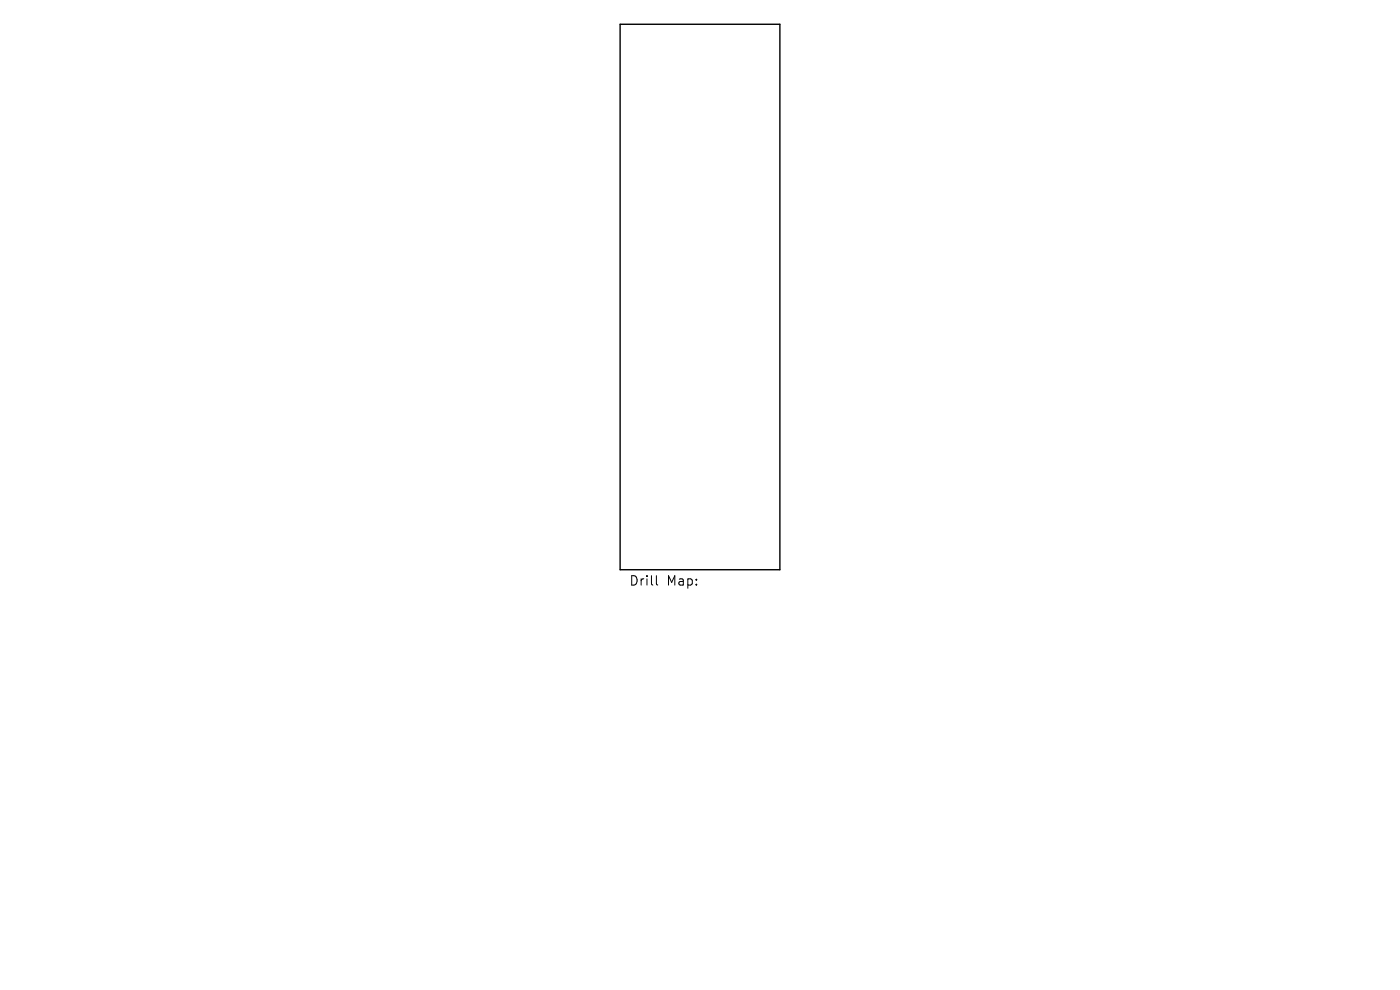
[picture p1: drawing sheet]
<svg xmlns="http://www.w3.org/2000/svg" width="297mm" height="210mm" viewBox="0 0 297 210" stroke-linecap="round" stroke-linejoin="round" font-family="sans-serif">
<defs><g id="words">
<g font-size="2.8">
<text x="133.4" y="124.5">Drill</text>
<text x="141.4" y="124.5">Map:</text>
</g>
</g></defs>
<path d="M131.6 5.1h33.8v115.8h-33.8z" fill="none" stroke="#000" stroke-width=".3"/>
<path d="M139.3 122.1v1.7l.2 .3" fill="none" stroke="#000" stroke-width=".21"/>
<use href="#words"/>
</svg>
